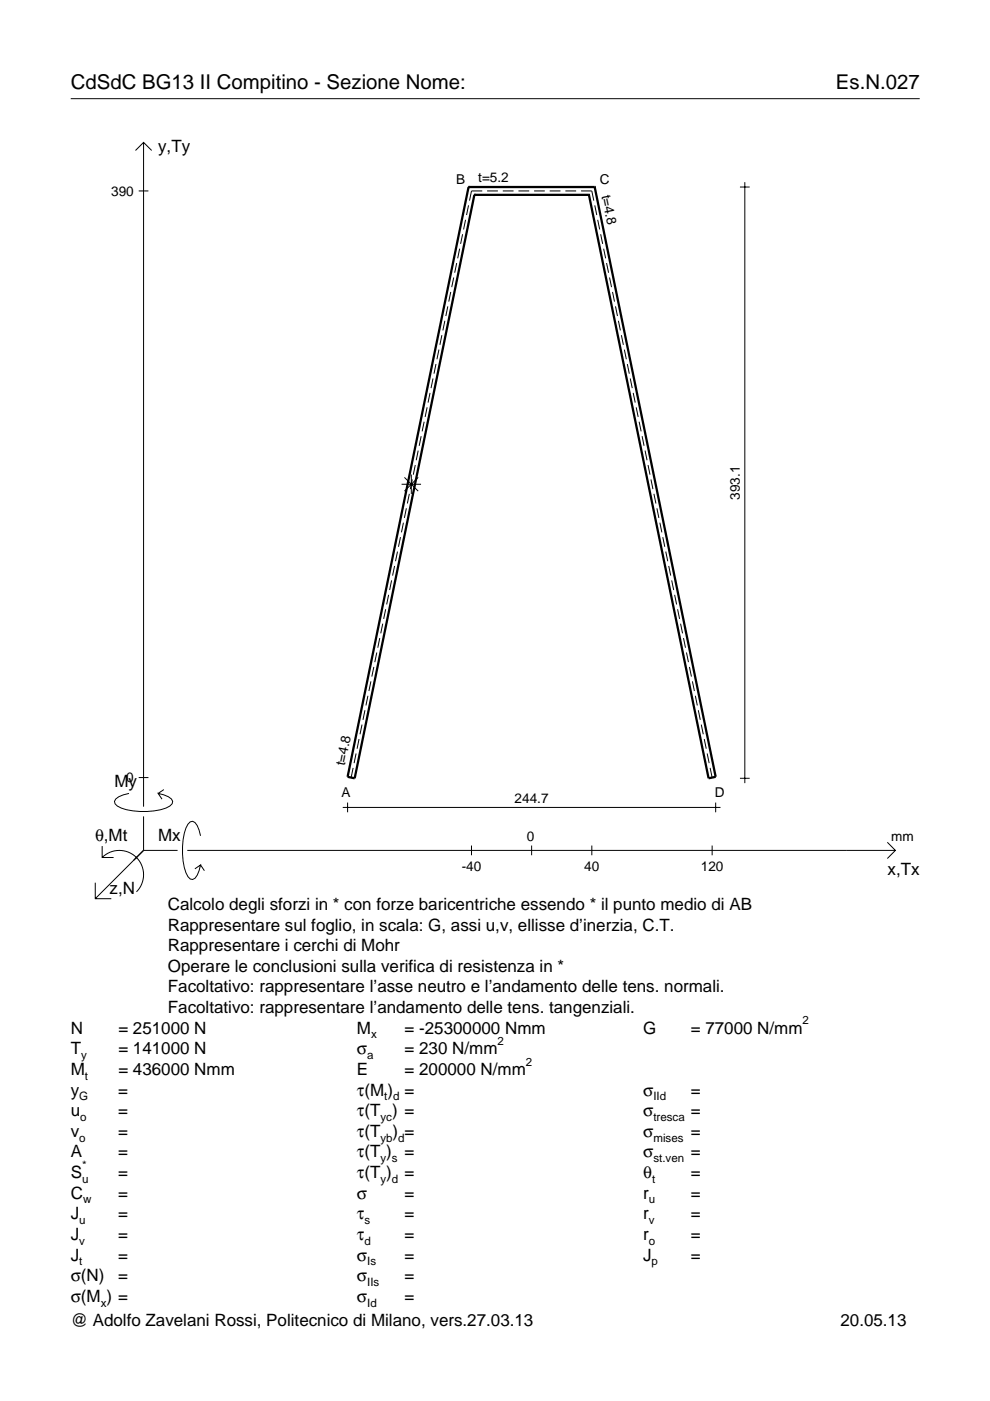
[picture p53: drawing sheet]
<svg xmlns="http://www.w3.org/2000/svg" width="210mm" height="297mm" viewBox="0 0 210 297" stroke-linecap="round" stroke-linejoin="round" font-family="sans-serif">
<defs><g id="words">
<g font-size="4.3">
<text x="15" y="18.9">CdSdC BG13 II Compitino - Sezione Nome:</text>
<text x="177.2" y="18.9">Es.N.027</text>
</g>
<g font-size="3.6">
<text x="33.5" y="32.3">y,Ty</text>
<text x="24.3" y="166.9">My</text>
<text x="20.1" y="178.2">θ,Mt</text>
<text x="33.5" y="178.2">Mx</text>
<text x="188.2" y="185.5">x,Tx</text>
<text x="23.2" y="189.6">z,N</text>
<text x="35.6" y="192.9">Calcolo degli sforzi in * con forze baricentriche essendo * il punto medio di AB</text>
<text x="35.6" y="197.3">Rappresentare sul foglio, in scala: G, assi u,v, ellisse d’inerzia, C.T.</text>
<text x="35.6" y="201.7">Rappresentare i cerchi di Mohr</text>
<text x="35.6" y="206">Operare le conclusioni sulla verifica di resistenza in *</text>
<text x="35.6" y="210.4">Facoltativo: rappresentare l’asse neutro e l’andamento delle tens. normali.</text>
<text x="35.6" y="214.8">Facoltativo: rappresentare l’andamento delle tens. tangenziali.</text>
<text x="15" y="219.2">N</text>
<text x="25.1" y="219.2">= 251000 N</text>
<text x="75.7" y="219.2">M</text>
<text x="85.8" y="219.2">= -25300000 Nmm</text>
<text x="136.4" y="219.2">G</text>
<text x="146.5" y="219.2">= 77000 N/mm</text>
<text x="15" y="227.9">M</text>
<text x="15" y="223.5">T</text>
<text x="25.1" y="223.5">= 141000 N</text>
<text x="25.1" y="227.9">= 436000 Nmm</text>
<text x="75.7" y="223.5">σ</text>
<text x="75.7" y="227.9">E</text>
<text x="85.8" y="223.5">= 230 N/mm</text>
<text x="85.8" y="227.9">= 200000 N/mm</text>
<text x="15" y="232.3">y</text>
<text x="25.1" y="232.3">=</text>
<text x="75.7" y="232.3">τ(M ) =</text>
<text x="136.4" y="232.3">σ</text>
<text x="146.5" y="232.3">=</text>
<text x="15" y="236.7">u</text>
<text x="25.1" y="236.7">=</text>
<text x="75.7" y="236.7">τ(T ) =</text>
<text x="136.4" y="236.7">σ</text>
<text x="146.5" y="236.7">=</text>
<text x="15" y="245.4">A</text>
<text x="15" y="241">v</text>
<text x="25.1" y="241">=</text>
<text x="25.1" y="245.4">=</text>
<text x="75.7" y="245.4">τ(T )</text>
<text x="75.7" y="241">τ(T</text>
<text x="83.3" y="241">) =</text>
<text x="85.8" y="245.4">=</text>
<text x="136.4" y="241">σ</text>
<text x="136.4" y="245.4">σ</text>
<text x="146.5" y="241">=</text>
<text x="146.5" y="245.4">=</text>
<text x="15" y="249.8">S</text>
<text x="25.1" y="249.8">=</text>
<text x="75.7" y="249.8">τ(T )</text>
<text x="85.8" y="249.8">=</text>
<text x="136.4" y="249.8">θ</text>
<text x="146.5" y="249.8">=</text>
<text x="15" y="254.2">C</text>
<text x="25.1" y="254.2">=</text>
<text x="75.7" y="254.2">σ</text>
<text x="85.8" y="254.2">=</text>
<text x="136.4" y="254.2">r</text>
<text x="146.5" y="254.2">=</text>
<text x="15" y="262.9">J</text>
<text x="15" y="258.5">J</text>
<text x="25.1" y="262.9">=</text>
<text x="25.1" y="258.5">=</text>
<text x="75.7" y="262.9">τ</text>
<text x="75.7" y="258.5">τ</text>
<text x="85.8" y="262.9">=</text>
<text x="85.8" y="258.5">=</text>
<text x="136.4" y="262.9">r</text>
<text x="136.4" y="258.5">r</text>
<text x="146.5" y="262.9">=</text>
<text x="146.5" y="258.5">=</text>
<text x="15" y="267.3">J</text>
<text x="25.1" y="267.3">=</text>
<text x="75.7" y="267.3">σ</text>
<text x="85.8" y="267.3">=</text>
<text x="136.4" y="267.3">J</text>
<text x="146.5" y="267.3">=</text>
<text x="15" y="271.7">σ(N)</text>
<text x="25.1" y="271.7">=</text>
<text x="75.7" y="271.7">σ</text>
<text x="85.8" y="271.7">=</text>
<text x="15" y="276">σ(M ) =</text>
<text x="15" y="281.2">@ Adolfo Zavelani Rossi, Politecnico di Milano, vers.27.03.13</text>
<text x="75.7" y="276">σ</text>
<text x="85.8" y="276">=</text>
<text x="178.2" y="281.2">20.05.13</text>
</g>
<g font-size="2.9">
<text x="23.6" y="41.5">390</text>
<text x="96.7" y="38.9">B</text>
<text x="101.4" y="38.6">t=5.2</text>
<text x="127.2" y="38.9">C</text>
<text x="127.5" y="41.5" transform="rotate(78 127.5 41.5)">t=4.8</text>
<text x="156.9" y="105.9" transform="rotate(-90 156.9 105.9)">393.1</text>
<text x="26.8" y="165.9">0</text>
<text x="73.1" y="162.5" transform="rotate(-78 73.1 162.5)">t=4.8</text>
<text x="72.4" y="168.9">A</text>
<text x="109.1" y="170.2">244.7</text>
<text x="151.5" y="168.9">D</text>
<text x="111.7" y="178.2">0</text>
<text x="189" y="178.2">mm</text>
<text x="97.9" y="184.7">-40</text>
<text x="123.9" y="184.7">40</text>
<text x="148.6" y="184.7">120</text>
</g>
<g font-size="2.4">
<text x="78.7" y="220.2">x</text>
<text x="105.5" y="221.5">2</text>
<text x="170.2" y="217.2">2</text>
<text x="17.2" y="224.5">y</text>
<text x="77.9" y="224.5">a</text>
<text x="111.5" y="225.9">2</text>
<text x="16.8" y="233.3">G</text>
<text x="18" y="228.9">t</text>
<text x="81.5" y="233.3">t d</text>
<text x="138.5" y="233.3">IId</text>
<text x="17" y="237.7">o</text>
<text x="80.7" y="237.7">yc</text>
<text x="138.5" y="237.7">tresca</text>
<text x="16.8" y="242">o</text>
<text x="80.7" y="242">yb d</text>
<text x="138.5" y="242">mises</text>
<text x="17.4" y="250.8">u</text>
<text x="17.4" y="247.8">*</text>
<text x="80.7" y="250.8">y d</text>
<text x="80.7" y="246.4">y s</text>
<text x="138.2" y="250.8">t</text>
<text x="138.5" y="246.4">st.ven</text>
<text x="17.6" y="255.2">w</text>
<text x="137.6" y="255.2">u</text>
<text x="16.8" y="263.9">v</text>
<text x="16.8" y="259.5">u</text>
<text x="77.3" y="263.9">d</text>
<text x="77.3" y="259.5">s</text>
<text x="137.6" y="263.9">o</text>
<text x="137.6" y="259.5">v</text>
<text x="16.8" y="268.3">t</text>
<text x="77.9" y="268.3">Is</text>
<text x="138.2" y="268.3">p</text>
<text x="77.9" y="272.7">IIs</text>
<text x="21.4" y="277">x</text>
<text x="77.9" y="277">Id</text>
</g>
</g></defs>
<g fill="none" stroke="#000" stroke-width=".21">
<path d="M15 20.9h180M28.7 31.9l1.7-1.7 1.8 1.7M30.4 30.2v140.8M156.9 39.7h2M157.9 38.6v127.4M29.4 40.5h2.1M96.2 58.8l-.4 2.1M96.8 55.8l-.4 2M97.5 52.7l-.5 2.1M98.1 49.7l-.4 2M98.7 46.6l-.4 2.1M99.3 43.5l-.4 2.1"/>
<path d="M102.2 40.5h-2.2l-.5 2M103.3 40.5h2.3M106.6 40.5h2.3M109.9 40.5h2.3M113.2 40.5h2.3M116.5 40.5h2.3M119.9 40.5h2.3M123.2 40.5h2.3l.4 2M126.1 43.5l.4 2.1M126.7 46.6l.4 2.1M127.4 49.7l.4 2M128 52.7l.4 2.1"/>
<path d="M128.6 55.8l.4 2M129.2 58.8l.5 2.1M92.4 77.2l-.4 2M93.1 74.1l-.5 2.1M93.7 71.1l-.4 2M94.3 68l-.4 2.1M94.9 65l-.4 2M95.6 61.9l-.5 2M129.9 61.9l.4 2M130.5 65l.4 2M131.1 68l.4 2.1M131.7 71.1l.5 2"/>
<path d="M132.4 74.1l.4 2.1M133 77.2l.4 2M88 98.6l-.4 2M88.7 95.5l-.5 2.1M89.3 92.5l-.4 2M89.9 89.4l-.4 2.1M90.6 86.4l-.5 2M91.2 83.3l-.4 2.1M91.8 80.2l-.4 2.1M133.6 80.2l.4 2.1M134.3 83.3l.4 2.1M134.9 86.4l.4 2"/>
<path d="M135.5 89.4l.4 2.1M136.1 92.5l.5 2M136.8 95.5l.4 2.1M137.4 98.6l.4 2M83.7 120l-.5 2M84.3 116.9l-.4 2.1M84.9 113.9l-.4 2M85.1 102.7h4.2M85.5 110.8l-.4 2.1M85.7 101.2l3 2.9M86.2 107.8l-.5 2M86.8 104.7l-.4 2.1"/>
<path d="M87.2 100.6v4.1M87.4 101.7l-.4 2M88.7 101.2l-3 2.9M138 101.7l.4 2M138.6 104.7l.5 2.1M139.3 107.8l.4 2M139.9 110.8l.4 2.1M140.5 113.9l.4 2M141.2 116.9l.4 2.1M141.8 120l.4 2M79.9 138.3l-.4 2.1M80.5 135.3l-.4 2"/>
<path d="M81.1 132.2l-.4 2.1M81.8 129.2l-.5 2M82.4 126.1l-.4 2.1M83 123.1l-.4 2M142.4 123.1l.4 2M143 126.1l.5 2.1M143.7 129.2l.4 2M144.3 132.2l.4 2.1M144.9 135.3l.4 2M145.5 138.3l.5 2.1M75.5 159.8l-.4 2M76.1 156.7l-.4 2"/>
<path d="M76.8 153.6l-.5 2.1M77.4 150.6l-.4 2M78 147.5l-.4 2.1M78.6 144.5l-.4 2M79.3 141.4l-.5 2.1M146.2 141.4l.4 2.1M146.8 144.5l.4 2M147.4 147.5l.4 2.1M148.1 150.6l.4 2M148.7 153.6l.4 2.1M149.3 156.7l.4 2M149.9 159.8l.5 2"/>
<path d="M21.7 179.4v2.4h2.4M27.3 168.2a3.6 3.6 0 0 0-3 1.7l.1 .5a5.6 5.6 0 0 0 3.8 1.5 13.4 13.4 0 0 0 7.8-1l.5-.5 .1-.5a3.6 3.6 0 0 0-3.1-1.7l.8 1.2M29.4 164.9h2.1M30.4 173.1v7.2M34.7 167.4l-1.2 .8M42.5 177.2a3.6 3.6 0 0 0-1.7-3.1l-.5 .2a5.7 5.7 0 0 0-1.5 3.7 13.3 13.3 0 0 0 1 7.9l.5 .5 .5 .1a3.6 3.6 0 0 0 1.7-3.1l-1.2 .8M72.7 171.2h80.1M73.7 170.2v2M74.9 162.8l-.5 2.1M100 179.3v2M112.7 179.3v2M125.5 179.3v2"/>
<path d="M150.6 162.8l.4 2.1M151 179.3v2M151.7 170.2v2M156.9 165h2M188.1 178.6l1.7 1.7-1.7 1.7M20.2 187.2v3.3h3.4M21.7 181.8a5.1 5.1 0 0 1 7.2 0 5.1 5.1 0 0 1 0 7.3M30.4 180.3l-10.2 10.2M30.4 180.3h7.2M39.7 180.3h150.1M42.5 183.4l.8 1.2"/>
</g>
<path d="M99.3 39.7h.1M99.3 39.7l-25.6 125 1.5 .3 25.4-123.7M99.3 39.7h26.8M126.1 39.7h.1M126.1 39.7l25.6 125-1.5 .3-25.3-123.7M100.6 41.3h.1M100.6 41.3h24.3M124.9 41.3h.1" fill="none" stroke="#000" stroke-width=".48"/>
<use href="#words"/>
</svg>
